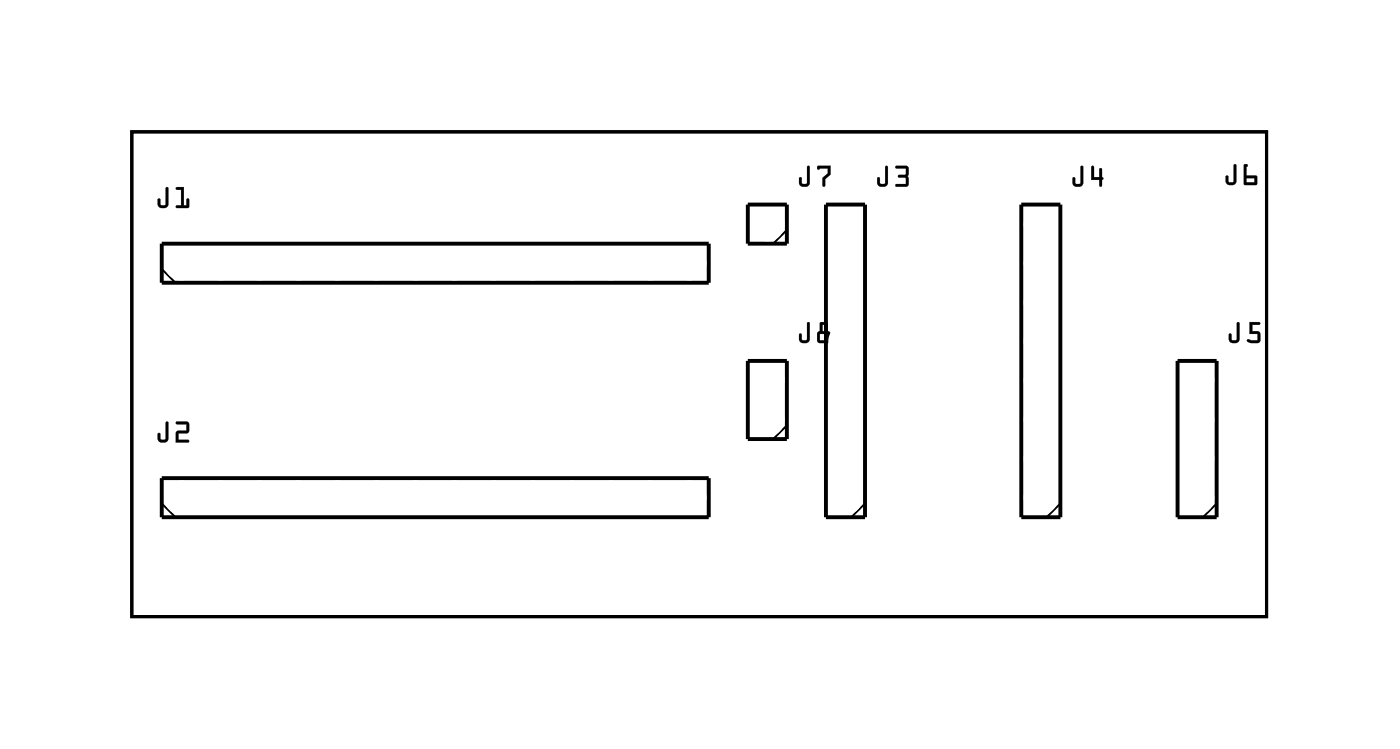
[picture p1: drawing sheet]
<svg xmlns="http://www.w3.org/2000/svg" width="91mm" height="49mm" viewBox="0 0 91 49" stroke-linecap="round" stroke-linejoin="round" font-family="sans-serif">
<path d="M8.6 8.6h73.7v31.5h-73.7z" fill="none" stroke="#000" stroke-width=".2"/>
<path d="M8.6 8.6h73.7v31.5h-73.7z" fill="none" stroke="#000" stroke-width=".07"/>
<path d="M10.5 15.8h35.6v2.6h-35.6zM48.6 13.3h2.6v2.5h-2.6zM53.7 13.3h2.5v20.3h-2.5zM66.4 13.3h2.5v20.3h-2.5zM10.5 31.1h35.6v2.5h-35.6zM48.6 23.5h2.6v5h-2.6zM76.6 23.5h2.5v10.1h-2.5z" fill="none" stroke="#000" stroke-width=".25"/>
<path d="M10.5 17.5l.9 .9M51.2 14.9l-.9 .9M10.5 32.7l.9 .9M51.2 27.6l-.9 .9M56.2 32.7l-.9 .9M68.9 32.7l-.9 .9M79.1 32.7l-.9 .9" fill="none" stroke="#000" stroke-width=".13"/>
<g fill="#000">
<path d="M10.8 12.2h.2v1.1a.37 .37 0 0 1-.4 .2 .37 .37 0 0 1-.4-.2v-.3a.1 .1 0 0 1 .1-.1 .1 .1 0 0 1 .1 .1l.1 .3h.2zM10.8 12.2v1.1h-.4l-.1-.4v.1v.3a.35 .35 0 0 0 .3 .2 .35 .35 0 0 0 .3-.2v-1.1zM11.4 12.2h.6l-.1 1.1h.2v-.3a.1 .1 0 0 1 .1-.1 .1 .1 0 0 1 .1 .1v.5h-.8a.1 .1 0 0 1-.1-.1 .1 .1 0 0 1 .1-.1h.3v-1h-.3zM11.5 12.2v.1h.3v1.1h-.3l-.1 .1h.8v-.6l-.1 .1v.4h-.2v-1.2z"/>
<path d="M10.8 12.2h.1v1.1a.36 .36 0 0 1-.3 .2 .36 .36 0 0 1-.3-.2v-.3v-.1l.1 .1 .1 .3h.3zM11.5 12.2h.4v1.1h.2v-.3l.1-.1v.6h-.8l.1-.1 .3-.1v-1h-.3z"/>
<path d="M52.5 10.8l.2 .1v1a.37 .37 0 0 1-.4 .3 .37 .37 0 0 1-.4-.3v-.3a.1 .1 0 0 1 .1-.1 .1 .1 0 0 1 .1 .1l.1 .3h.2zM52.5 10.8v1.1h-.4l-.1-.4v.1v.3a.35 .35 0 0 0 .3 .2 .35 .35 0 0 0 .3-.2v-1zM53.1 10.8h.9v.5l-.4 .3 .1 .4a.1 .1 0 0 1-.1 .1 .1 .1 0 0 1-.1-.1v-.4l.3-.3v-.3h-.5h-.1zM53.2 10.8v.2l.6-.1v.4l-.3 .3v.5h.1v-.5l.4-.3v-.5z"/>
<path d="M52.5 10.8l.1 .1v1a.36 .36 0 0 1-.3 .2 .36 .36 0 0 1-.4-.2l.1-.3v-.1l.1 .1v.3h.4zM53.1 10.8h.9v.5l-.4 .3v.5h-.1v-.5l.3-.3v-.3h-.6z"/>
<path d="M57.6 10.8l.1 .1v1a.37 .37 0 0 1-.3 .3 .37 .37 0 0 1-.4-.3v-.3a.1 .1 0 0 1 .1-.1 .1 .1 0 0 1 .1 .1v.3h.3zM57.6 10.8l-.1 1.1h-.3l-.1-.4-.1 .1v.3a.35 .35 0 0 0 .4 .2 .35 .35 0 0 0 .3-.2v-1zM58.2 10.8h.7l.2 .2-.1 .5 .1 .5-.2 .1h-.6a.1 .1 0 0 1-.1-.1 .1 .1 0 0 1 .1 0h.6v-.4h-.4a.1 .1 0 0 1-.1-.1 .1 .1 0 0 1 .1-.1l.4-.1v-.3h-.6zM58.2 10.8l.1 .1h.6v.4l-.5 .1v.1l.5 .1v.4h-.6l-.1 .1h.8l.1-.1-.1-.5 .1-.6-.2-.1z"/>
<path d="M57.6 10.8l.1 .1v1a.36 .36 0 0 1-.3 .2 .36 .36 0 0 1-.4-.2v-.3l.1-.1 .1 .1v.3h.3zM58.2 10.8h.7l.2 .1-.1 .6 .1 .5-.1 .1h-.8l.1-.1h.6v-.4l-.5-.1v-.1l.5-.1v-.3l-.6-.1z"/>
<path d="M70.3 10.8l.1 .1v1a.37 .37 0 0 1-.3 .3 .37 .37 0 0 1-.4-.3v-.3a.1 .1 0 0 1 .1-.1 .1 .1 0 0 1 .1 .1v.3h.3zM70.3 10.8l-.1 1.1h-.3l-.1-.4-.1 .1v.3a.35 .35 0 0 0 .4 .2 .35 .35 0 0 0 .3-.2v-1zM71 10.8h.1v.7h.4v-.5a.1 .1 0 0 1 .1-.1 .1 .1 0 0 1 .1 .1l-.1 .5a.09 .09 0 0 1 .1 .1 .09 .09 0 0 1-.1 .1l.1 .3a.1 .1 0 0 1-.1 .1 .1 .1 0 0 1-.1-.1v-.3h-.6zM71 10.8l-.1 .9h.6v.4h.1v-.4l.1-.1-.1-.1v-.5h-.1v.5h-.4v-.7z"/>
<path d="M70.3 10.8l.1 .1v1a.36 .36 0 0 1-.3 .2 .36 .36 0 0 1-.4-.2v-.3l.1-.1 .1 .1v.3h.3zM71 10.8h.1v.7h.4v-.5h.1v.5l.1 .1-.1 .1v.4h-.1v-.4h-.6z"/>
<path d="M80.2 10.7l.2 .1v1a.37 .37 0 0 1-.4 .2 .37 .37 0 0 1-.3-.2v-.3a.1 .1 0 0 1 .1-.1 .1 .1 0 0 1 .1 .1v.3h.3zM80.2 10.7v1.1h-.3l-.1-.4-.1 .1v.3a.35 .35 0 0 0 .3 .2 .35 .35 0 0 0 .4-.2v-1zM80.9 10.7h.1a.09 .09 0 0 1 .1 .1 .09 .09 0 0 1-.1 0v.6l.7 .1v.5h-.8zM80.9 10.7v1.3h.8v-.5l-.7-.1v-.6l.1-.1zM81 11.6v.3h.6v-.3zM81 11.6h.6v.3h-.6z"/>
<path d="M80.2 10.7l.2 .1v1a.36 .36 0 0 1-.4 .2 .36 .36 0 0 1-.3-.2v-.3l.1-.1 .1 .1v.3h.3zM80.9 10.7h.2l-.1 .1v.6l.7 .1v.5h-.8zM81 11.6v.3h.6v-.3z"/>
<path d="M10.8 27.4l.2 .1v1a.37 .37 0 0 1-.4 .3 .37 .37 0 0 1-.4-.3v-.3a.1 .1 0 0 1 .1-.1 .1 .1 0 0 1 .1 .1l.1 .4h.2zM10.8 27.4v1.1l-.4 .1-.1-.5v.1v.3a.35 .35 0 0 0 .3 .3 .35 .35 0 0 0 .3-.3v-1zM11.4 27.4h.7l.2 .1v.6l-.7 .1v.4h.6a.1 .1 0 0 1 .1 .1 .1 .1 0 0 1-.1 .1h-.8l.1-.8h.6v-.4h-.6zM11.5 27.4v.2h.6v.4l-.6 .1-.1 .7 .8-.1v-.1h-.6v-.4l.6-.1 .1-.6-.2-.1z"/>
<path d="M10.8 27.4l.1 .1v1a.36 .36 0 0 1-.3 .3 .36 .36 0 0 1-.3-.3v-.3v-.1l.1 .1 .1 .4 .3-.1zM11.5 27.4h.6l.2 .1-.1 .6-.6 .1v.4h.6v.2h-.8l.1-.8h.6v-.4h-.6z"/>
<path d="M52.5 21h.2v1a.37 .37 0 0 1-.4 .3 .37 .37 0 0 1-.4-.3v-.2a.1 .1 0 0 1 .1-.1 .1 .1 0 0 1 .1 .1l.1 .3h.2zM52.5 21v1.1h-.4l-.1-.4v.3a.35 .35 0 0 0 .3 .3 .35 .35 0 0 0 .3-.3v-1zM53.3 21h.5v.5l.2 .2v.4l-.1 .2h-.6l-.2-.1v-.5l.2-.2zM53.3 21v.5l-.2 .2v.5l.2 .1h.6l.1-.2v-.4l-.2-.2v-.5zM53.3 21.7v.4h.5v-.4zM53.3 21.7h.5v.4h-.5zM53.5 21.1v.4h.1v-.4zM53.5 21.1h.2v.4h-.2z"/>
<path d="M52.5 21h.1v1a.36 .36 0 0 1-.3 .3 .36 .36 0 0 1-.4-.3l.1-.3h.1v.4h.4zM53.3 21h.5v.5l.2 .2v.4l-.1 .2h-.6l-.2-.1v-.5l.2-.2zM53.3 21.7v.4h.5v-.4zM53.5 21.1v.4h.1v-.4z"/>
<path d="M80.4 21h.2v1a.37 .37 0 0 1-.4 .3 .37 .37 0 0 1-.3-.3v-.2a.1 .1 0 0 1 .1-.1 .1 .1 0 0 1 .1 .1v.3h.3zM80.4 21v1.1h-.3l-.1-.4h-.1v.3a.35 .35 0 0 0 .3 .3 .35 .35 0 0 0 .4-.3v-1zM81.2 20.9h.6a.1 .1 0 0 1 .1 .1 .1 .1 0 0 1-.1 .1h-.4v.4l.5 .1v.6l-.1 .1-.7-.1a.1 .1 0 0 1 0-.1 .1 .1 0 0 1 .1-.1l.6 .1v-.4h-.6zM81.2 20.9v.8h.6v.4h-.6l-.1 .1 .2 .1h.5l.1-.2v-.5l-.1-.1h-.4v-.4h.5v-.1z"/>
<path d="M80.4 21h.2v1a.36 .36 0 0 1-.4 .3 .36 .36 0 0 1-.3-.3v-.3h.1h.1v.4h.3zM81.2 20.9h.6l.1 .1-.1 .1h-.4v.4h.4l.1 .1v.6l-.1 .1h-.4a.15 .15 0 0 1-.3 0 .15 .15 0 0 1 .1-.2h.6v-.4h-.6z"/>
</g>
<circle cx="11.8" cy="17.1" r=".74" fill="#fff"/>
<circle cx="11.8" cy="17.1" r=".74" fill="none" stroke="#fff" stroke-width=".76" stroke-linecap="butt"/>
<circle cx="14.3" cy="17.1" r=".74" fill="#fff"/>
<circle cx="14.3" cy="17.1" r=".74" fill="none" stroke="#fff" stroke-width=".76" stroke-linecap="butt"/>
<circle cx="16.9" cy="17.1" r=".74" fill="#fff"/>
<circle cx="16.9" cy="17.1" r=".74" fill="none" stroke="#fff" stroke-width=".76" stroke-linecap="butt"/>
<circle cx="19.4" cy="17.1" r=".74" fill="#fff"/>
<circle cx="19.4" cy="17.1" r=".74" fill="none" stroke="#fff" stroke-width=".76" stroke-linecap="butt"/>
<circle cx="21.9" cy="17.1" r=".74" fill="#fff"/>
<circle cx="21.9" cy="17.1" r=".74" fill="none" stroke="#fff" stroke-width=".76" stroke-linecap="butt"/>
<circle cx="24.5" cy="17.1" r=".74" fill="#fff"/>
<circle cx="24.5" cy="17.1" r=".74" fill="none" stroke="#fff" stroke-width=".76" stroke-linecap="butt"/>
<circle cx="27" cy="17.1" r=".74" fill="#fff"/>
<circle cx="27" cy="17.1" r=".74" fill="none" stroke="#fff" stroke-width=".76" stroke-linecap="butt"/>
<circle cx="29.6" cy="17.1" r=".74" fill="#fff"/>
<circle cx="29.6" cy="17.1" r=".74" fill="none" stroke="#fff" stroke-width=".76" stroke-linecap="butt"/>
<circle cx="32.1" cy="17.1" r=".74" fill="#fff"/>
<circle cx="32.1" cy="17.1" r=".74" fill="none" stroke="#fff" stroke-width=".76" stroke-linecap="butt"/>
<circle cx="34.6" cy="17.1" r=".74" fill="#fff"/>
<circle cx="34.6" cy="17.1" r=".74" fill="none" stroke="#fff" stroke-width=".76" stroke-linecap="butt"/>
<circle cx="37.2" cy="17.1" r=".74" fill="#fff"/>
<circle cx="37.2" cy="17.1" r=".74" fill="none" stroke="#fff" stroke-width=".76" stroke-linecap="butt"/>
<circle cx="39.7" cy="17.1" r=".74" fill="#fff"/>
<circle cx="39.7" cy="17.1" r=".74" fill="none" stroke="#fff" stroke-width=".76" stroke-linecap="butt"/>
<circle cx="42.3" cy="17.1" r=".74" fill="#fff"/>
<circle cx="42.3" cy="17.1" r=".74" fill="none" stroke="#fff" stroke-width=".76" stroke-linecap="butt"/>
<circle cx="44.8" cy="17.1" r=".74" fill="#fff"/>
<circle cx="44.8" cy="17.1" r=".74" fill="none" stroke="#fff" stroke-width=".76" stroke-linecap="butt"/>
<circle cx="11.8" cy="32.3" r=".74" fill="#fff"/>
<circle cx="11.8" cy="32.3" r=".74" fill="none" stroke="#fff" stroke-width=".76" stroke-linecap="butt"/>
<circle cx="14.3" cy="32.3" r=".74" fill="#fff"/>
<circle cx="14.3" cy="32.3" r=".74" fill="none" stroke="#fff" stroke-width=".76" stroke-linecap="butt"/>
<circle cx="16.9" cy="32.3" r=".74" fill="#fff"/>
<circle cx="16.9" cy="32.3" r=".74" fill="none" stroke="#fff" stroke-width=".76" stroke-linecap="butt"/>
<circle cx="19.4" cy="32.3" r=".74" fill="#fff"/>
<circle cx="19.4" cy="32.3" r=".74" fill="none" stroke="#fff" stroke-width=".76" stroke-linecap="butt"/>
<circle cx="21.9" cy="32.3" r=".74" fill="#fff"/>
<circle cx="21.9" cy="32.3" r=".74" fill="none" stroke="#fff" stroke-width=".76" stroke-linecap="butt"/>
<circle cx="24.5" cy="32.3" r=".74" fill="#fff"/>
<circle cx="24.5" cy="32.3" r=".74" fill="none" stroke="#fff" stroke-width=".76" stroke-linecap="butt"/>
<circle cx="27" cy="32.3" r=".74" fill="#fff"/>
<circle cx="27" cy="32.3" r=".74" fill="none" stroke="#fff" stroke-width=".76" stroke-linecap="butt"/>
<circle cx="29.6" cy="32.3" r=".74" fill="#fff"/>
<circle cx="29.6" cy="32.3" r=".74" fill="none" stroke="#fff" stroke-width=".76" stroke-linecap="butt"/>
<circle cx="32.1" cy="32.3" r=".74" fill="#fff"/>
<circle cx="32.1" cy="32.3" r=".74" fill="none" stroke="#fff" stroke-width=".76" stroke-linecap="butt"/>
<circle cx="34.6" cy="32.3" r=".74" fill="#fff"/>
<circle cx="34.6" cy="32.3" r=".74" fill="none" stroke="#fff" stroke-width=".76" stroke-linecap="butt"/>
<circle cx="37.2" cy="32.3" r=".74" fill="#fff"/>
<circle cx="37.2" cy="32.3" r=".74" fill="none" stroke="#fff" stroke-width=".76" stroke-linecap="butt"/>
<circle cx="39.7" cy="32.3" r=".74" fill="#fff"/>
<circle cx="39.7" cy="32.3" r=".74" fill="none" stroke="#fff" stroke-width=".76" stroke-linecap="butt"/>
<circle cx="42.3" cy="32.3" r=".74" fill="#fff"/>
<circle cx="42.3" cy="32.3" r=".74" fill="none" stroke="#fff" stroke-width=".76" stroke-linecap="butt"/>
<circle cx="44.8" cy="32.3" r=".74" fill="#fff"/>
<circle cx="44.8" cy="32.3" r=".74" fill="none" stroke="#fff" stroke-width=".76" stroke-linecap="butt"/>
<circle cx="55" cy="32.3" r=".74" fill="#fff"/>
<circle cx="55" cy="32.3" r=".74" fill="none" stroke="#fff" stroke-width=".76" stroke-linecap="butt"/>
<circle cx="55" cy="29.8" r=".74" fill="#fff"/>
<circle cx="55" cy="29.8" r=".74" fill="none" stroke="#fff" stroke-width=".76" stroke-linecap="butt"/>
<circle cx="55" cy="27.3" r=".74" fill="#fff"/>
<circle cx="55" cy="27.3" r=".74" fill="none" stroke="#fff" stroke-width=".76" stroke-linecap="butt"/>
<circle cx="55" cy="24.7" r=".74" fill="#fff"/>
<circle cx="55" cy="24.7" r=".74" fill="none" stroke="#fff" stroke-width=".76" stroke-linecap="butt"/>
<circle cx="55" cy="22.2" r=".74" fill="#fff"/>
<circle cx="55" cy="22.2" r=".74" fill="none" stroke="#fff" stroke-width=".76" stroke-linecap="butt"/>
<circle cx="55" cy="19.6" r=".74" fill="#fff"/>
<circle cx="55" cy="19.6" r=".74" fill="none" stroke="#fff" stroke-width=".76" stroke-linecap="butt"/>
<circle cx="55" cy="17.1" r=".74" fill="#fff"/>
<circle cx="55" cy="17.1" r=".74" fill="none" stroke="#fff" stroke-width=".76" stroke-linecap="butt"/>
<circle cx="55" cy="14.6" r=".74" fill="#fff"/>
<circle cx="55" cy="14.6" r=".74" fill="none" stroke="#fff" stroke-width=".76" stroke-linecap="butt"/>
<circle cx="67.7" cy="32.3" r=".74" fill="#fff"/>
<circle cx="67.7" cy="32.3" r=".74" fill="none" stroke="#fff" stroke-width=".76" stroke-linecap="butt"/>
<circle cx="67.7" cy="29.8" r=".74" fill="#fff"/>
<circle cx="67.7" cy="29.8" r=".74" fill="none" stroke="#fff" stroke-width=".76" stroke-linecap="butt"/>
<circle cx="67.7" cy="27.3" r=".74" fill="#fff"/>
<circle cx="67.7" cy="27.3" r=".74" fill="none" stroke="#fff" stroke-width=".76" stroke-linecap="butt"/>
<circle cx="67.7" cy="24.7" r=".74" fill="#fff"/>
<circle cx="67.7" cy="24.7" r=".74" fill="none" stroke="#fff" stroke-width=".76" stroke-linecap="butt"/>
<circle cx="67.7" cy="22.2" r=".74" fill="#fff"/>
<circle cx="67.7" cy="22.2" r=".74" fill="none" stroke="#fff" stroke-width=".76" stroke-linecap="butt"/>
<circle cx="67.7" cy="19.6" r=".74" fill="#fff"/>
<circle cx="67.7" cy="19.6" r=".74" fill="none" stroke="#fff" stroke-width=".76" stroke-linecap="butt"/>
<circle cx="67.7" cy="17.1" r=".74" fill="#fff"/>
<circle cx="67.7" cy="17.1" r=".74" fill="none" stroke="#fff" stroke-width=".76" stroke-linecap="butt"/>
<circle cx="67.7" cy="14.6" r=".74" fill="#fff"/>
<circle cx="67.7" cy="14.6" r=".74" fill="none" stroke="#fff" stroke-width=".76" stroke-linecap="butt"/>
<circle cx="77.8" cy="32.3" r=".74" fill="#fff"/>
<circle cx="77.8" cy="32.3" r=".74" fill="none" stroke="#fff" stroke-width=".76" stroke-linecap="butt"/>
<circle cx="77.8" cy="29.8" r=".74" fill="#fff"/>
<circle cx="77.8" cy="29.8" r=".74" fill="none" stroke="#fff" stroke-width=".76" stroke-linecap="butt"/>
<circle cx="77.8" cy="27.3" r=".74" fill="#fff"/>
<circle cx="77.8" cy="27.3" r=".74" fill="none" stroke="#fff" stroke-width=".76" stroke-linecap="butt"/>
<circle cx="77.8" cy="24.7" r=".74" fill="#fff"/>
<circle cx="77.8" cy="24.7" r=".74" fill="none" stroke="#fff" stroke-width=".76" stroke-linecap="butt"/>
<path d="M77.1 13.8h1.5v1.5h-1.5z" fill="#fff"/>
<path d="M77.1 13.8h1.5v1.5h-1.5z" fill="none" stroke="#fff" stroke-width=".76" stroke-linecap="butt"/>
<circle cx="77.8" cy="14.6" r=".76" fill="#fff"/>
<circle cx="77.8" cy="14.6" r=".76" fill="none" stroke="#fff" stroke-width=".76" stroke-linecap="butt"/>
<circle cx="77.8" cy="19.6" r=".76" fill="#fff"/>
<circle cx="77.8" cy="19.6" r=".76" fill="none" stroke="#fff" stroke-width=".76" stroke-linecap="butt"/>
<circle cx="49.9" cy="14.6" r=".74" fill="#fff"/>
<circle cx="49.9" cy="14.6" r=".74" fill="none" stroke="#fff" stroke-width=".76" stroke-linecap="butt"/>
<circle cx="49.9" cy="27.3" r=".74" fill="#fff"/>
<circle cx="49.9" cy="27.3" r=".74" fill="none" stroke="#fff" stroke-width=".76" stroke-linecap="butt"/>
<circle cx="49.9" cy="24.7" r=".74" fill="#fff"/>
<circle cx="49.9" cy="24.7" r=".74" fill="none" stroke="#fff" stroke-width=".76" stroke-linecap="butt"/>
</svg>
